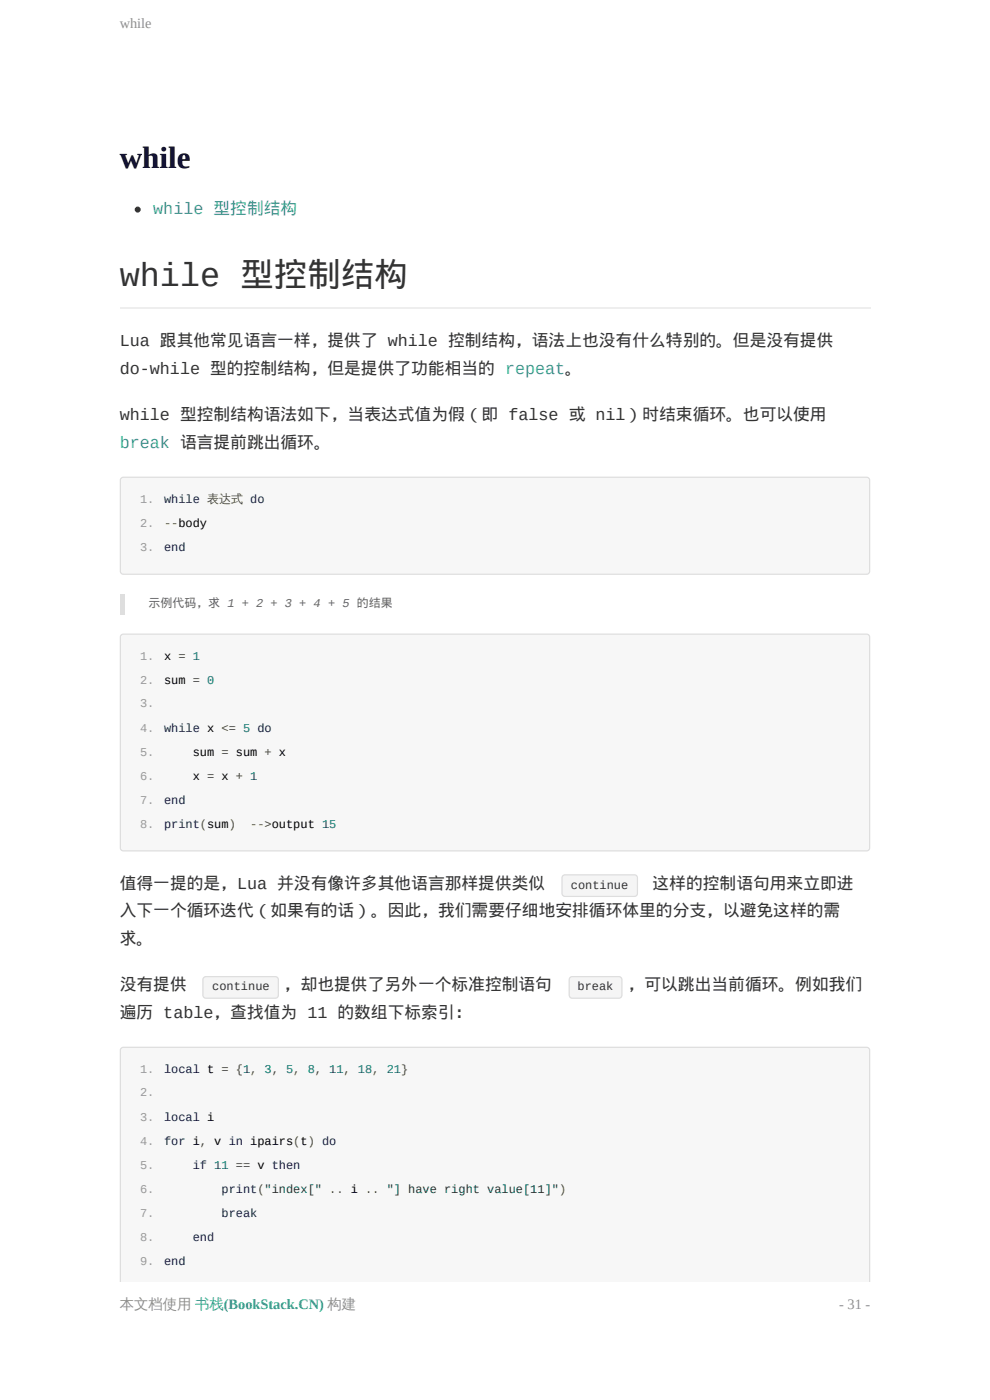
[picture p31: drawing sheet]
<svg xmlns="http://www.w3.org/2000/svg" width="210mm" height="297mm" viewBox="0 0 210 297" stroke-linecap="round" stroke-linejoin="round" font-family="sans-serif">
<defs><g id="words">
<text font-size="7.1" fill="#333" x="25.4" y="60.7">while 型控制结构</text>
<text font-size="6.6" x="25.4" y="35.6">while</text>
<g font-size="3.6" fill="#4183c4">
<text x="32.5" y="45.5">while 型控制结构</text>
<text x="25.4" y="95">break 语言提前跳出循环。</text>
</g>
<g font-size="3.6" fill="#333">
<text x="25.4" y="73.4">Lua 跟其他常见语言一样，提供了 while 控制结构，语法上也没有什么特别的。但是没有提供</text>
<text x="25.4" y="79.3">do-while 型的控制结构，但是提供了功能相当的 repeat。</text>
<text x="25.4" y="89.2">while 型控制结构语法如下，当表达式值为假（即 false 或 nil）时结束循环。也可以使用</text>
<text x="25.4" y="188.5">值得一提的是，Lua 并没有像许多其他语言那样提供类似</text>
<text x="138.4" y="188.5">这样的控制语句用来立即进</text>
<text x="25.4" y="194.4">入下一个循环迭代（如果有的话）。因此，我们需要仔细地安排循环体里的分支，以避免这样的需</text>
<text x="25.4" y="200.2">求。</text>
<text x="25.4" y="210.1">没有提供</text>
<text x="25.4" y="216">遍历 table，查找值为 11 的数组下标索引：</text>
<text x="60.2" y="210.1">，却也提供了另外一个标准控制语句</text>
<text x="133.2" y="210.1">，可以跳出当前循环。例如我们</text>
</g>
<g font-size="3" fill="#8e8e8e">
<text x="25.4" y="5.8">while</text>
<text x="25.4" y="277.7">本文档使用 书栈(BookStack.CN) 构建</text>
<text x="178" y="277.7">- 31 -</text>
</g>
<g font-size="2.5" fill="#999">
<text x="29.7" y="106.7">1.</text>
<text x="29.7" y="111.8">2.</text>
<text x="29.7" y="116.9">3.</text>
<text x="29.7" y="140">1.</text>
<text x="29.7" y="145.1">2.</text>
<text x="29.7" y="149.9">3.</text>
<text x="29.7" y="155.2">4.</text>
<text x="29.7" y="160.3">5.</text>
<text x="29.7" y="165.4">6.</text>
<text x="29.7" y="170.5">7.</text>
<text x="29.7" y="175.6">8.</text>
<text x="29.7" y="227.6">1.</text>
<text x="29.7" y="232.5">2.</text>
<text x="29.7" y="237.8">3.</text>
<text x="29.7" y="242.9">4.</text>
<text x="29.7" y="248">5.</text>
<text x="29.7" y="253">6.</text>
<text x="29.7" y="258.1">7.</text>
<text x="29.7" y="263.2">8.</text>
<text x="29.7" y="268.3">9.</text>
</g>
<g font-size="2.5" fill="#008">
<text x="34.8" y="106.7">while 表达式 do</text>
<text x="34.8" y="116.9">end</text>
<text x="34.8" y="155.2">while x &lt;= 5 do</text>
<text x="34.8" y="170.5">end</text>
<text x="34.8" y="175.6">print(sum)</text>
<text x="34.8" y="227.6">local t = {1, 3, 5, 8, 11, 18, 21}</text>
<text x="34.8" y="237.8">local i</text>
<text x="34.8" y="242.9">for i, v in ipairs(t) do</text>
<text x="40.9" y="248">if 11 == v then</text>
<text x="47" y="253">print(&quot;index[&quot; .. i .. &quot;] have right value[11]&quot;)</text>
<text x="40.9" y="263.2">end</text>
<text x="47" y="258.1">break</text>
<text x="34.8" y="268.3">end</text>
</g>
<g font-size="2.5" fill="#660">
<text x="34.8" y="111.8">--body</text>
<text x="53.1" y="175.6">--&gt;output 15</text>
</g>
<text font-size="2.5" fill="#666" x="31.5" y="128.8">示例代码，求 1 + 2 + 3 + 4 + 5 的结果</text>
<g font-size="2.5">
<text x="34.8" y="140">x = 1</text>
<text x="34.8" y="145.1">sum = 0</text>
<text x="40.9" y="160.3">sum = sum + x</text>
<text x="40.9" y="165.4">x = x + 1</text>
</g>
<g font-size="2.5" fill="#333">
<text x="121.1" y="188.5">continue</text>
<text x="45" y="210.1">continue</text>
<text x="122.5" y="210.1">break</text>
</g>
</g></defs>
<path d="M25.6 101.3l.6-.2h157.6a.76 .76 0 0 1 .8 .8v19.3a.76 .76 0 0 1-.8 .8h-157.6a.76 .76 0 0 1-.8-.8v-19.3zM26.2 101.7l157.4-.1 .2 .1 .3 .4v18.8l-.1 .3-.4 .2h-157.2l-.4-.2-.1-.3v-18.8z" fill-rule="evenodd" fill="#ddd"/>
<path d="M25.9 101.4h157.9h.3l.2 .5v19.3v.2l-.5 .3h-157.6l-.5-.3v-.2v-19.3z" fill-rule="evenodd" fill="#f7f7f7"/>
<path d="M25.4 126h1v4.3h-1z" fill="#ddd"/>
<path d="M25.6 134.6l.6-.2h157.6a.76 .76 0 0 1 .8 .8v44.7a.76 .76 0 0 1-.8 .7h-157.6a.76 .76 0 0 1-.8-.7v-44.7zM26.2 135h157.6l.3 .4-.1 44.5-.4 .2h-157.4l-.3-.5v-44.2z" fill-rule="evenodd" fill="#ddd"/>
<path d="M25.9 134.7h158.2l.2 .5v44.9l-.5 .3-157.9-.1-.2-.4v-44.7z" fill-rule="evenodd" fill="#f7f7f7"/>
<path d="M25.6 222.3l.6-.2h157.6a.76 .76 0 0 1 .8 .7v49.1h-159.2v-49.1zM26.2 222.6h157.6l.3 .5v48.8h-158.2v-48.8z" fill-rule="evenodd" fill="#ddd"/>
<path d="M25.9 222.4h158.2l.2 .4v49.1h-158.6v-49.1z" fill-rule="evenodd" fill="#f7f7f7"/>
<circle cx="29.2" cy="44.5" r=".51" fill="#333" stroke="#333" stroke-width=".25"/>
<g fill="#ddd">
<path d="M119.3 185.7l.6-.2h14.7a.76 .76 0 0 1 .7 .7v3.3a.76 .76 0 0 1-.7 .8h-14.7a.76 .76 0 0 1-.8-.8v-3.3zM119.6 185.8l15-.1 .2 .1 .3 .4v3.3l-.1 .3-.4 .2h-14.7h-.3l-.3-.5v-3.3z" fill-rule="evenodd"/>
<path d="M43.1 207.3l.6-.2h14.7a.76 .76 0 0 1 .8 .7v3.3a.76 .76 0 0 1-.8 .8h-14.7a.76 .76 0 0 1-.8-.8v-3.3zM43.4 207.4l15-.1 .4 .3 .1 .2v3.3l-.1 .3-.4 .2h-14.7l-.5-.2v-.3v-3.3z" fill-rule="evenodd"/>
<path d="M120.8 207.3l.6-.2h9.9a.76 .76 0 0 1 .7 .7v3.3a.76 .76 0 0 1-.7 .8h-9.9a.76 .76 0 0 1-.8-.8v-3.3zM121.1 207.4h10.4l.3 .4-.1 3.6-.4 .2h-10.2l-.2-.5v-3.3z" fill-rule="evenodd"/>
</g>
<path d="M25.4 65.4h159.2" fill="none" stroke="#eee" stroke-width=".25"/>
<use href="#words"/>
</svg>
